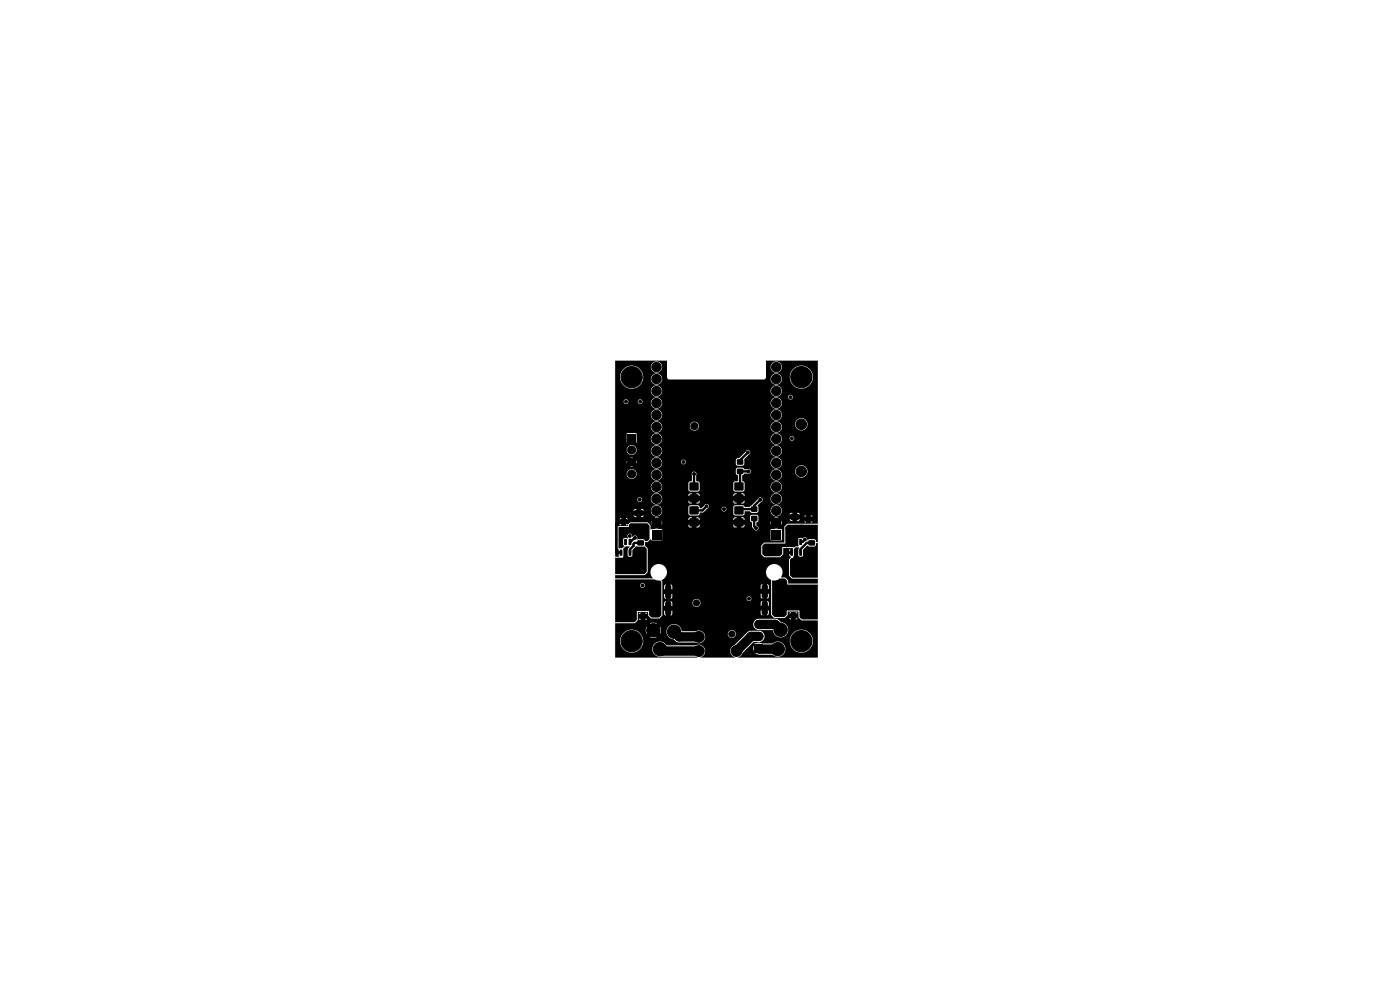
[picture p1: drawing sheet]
<svg xmlns="http://www.w3.org/2000/svg" width="297mm" height="210mm" viewBox="0 0 297 210" stroke-linecap="round" stroke-linejoin="round" font-family="sans-serif">
<g fill="#000" stroke="#000" stroke-width=".21">
<circle cx="134" cy="80" r="2.25"/>
<circle cx="139.3" cy="77.9" r="1"/>
<circle cx="164.7" cy="77.9" r="1"/>
<circle cx="170" cy="80" r="2.25"/>
<circle cx="132.8" cy="85.2" r=".3"/>
<circle cx="134" cy="95.5" r=".85"/>
<circle cx="134" cy="98" r=".85"/>
<circle cx="135.8" cy="85.2" r=".3"/>
<circle cx="139.3" cy="83" r="1"/>
<circle cx="139.3" cy="95.7" r="1"/>
<circle cx="139.3" cy="88" r="1"/>
<circle cx="139.3" cy="85.5" r="1"/>
<circle cx="139.3" cy="98.2" r="1"/>
<circle cx="139.3" cy="80.4" r="1"/>
<circle cx="139.3" cy="90.6" r="1"/>
<circle cx="139.3" cy="93.1" r="1"/>
<circle cx="145" cy="98" r=".3"/>
<circle cx="147.3" cy="90.4" r=".75"/>
<circle cx="158.7" cy="96" r=".3"/>
<circle cx="164.7" cy="98.2" r="1"/>
<circle cx="164.7" cy="90.6" r="1"/>
<circle cx="164.7" cy="88" r="1"/>
<circle cx="164.7" cy="83" r="1"/>
<circle cx="164.7" cy="85.5" r="1"/>
<circle cx="164.7" cy="95.7" r="1"/>
<circle cx="164.7" cy="93.1" r="1"/>
<circle cx="164.7" cy="80.4" r="1"/>
<circle cx="167.7" cy="84.3" r=".3"/>
<circle cx="168" cy="93" r=".3"/>
<circle cx="170" cy="90" r="1.11"/>
<circle cx="170" cy="100" r="1.11"/>
<circle cx="131.8" cy="113.8" r=".3"/>
<circle cx="133.6" cy="113.7" r=".3"/>
<circle cx="133.8" cy="112.6" r=".3"/>
<circle cx="133.9" cy="111.5" r=".3"/>
<circle cx="134" cy="100.5" r=".85"/>
<circle cx="134.7" cy="114.1" r=".3"/>
<circle cx="135.2" cy="113.2" r=".3"/>
<circle cx="135.7" cy="106" r=".3"/>
<circle cx="135.8" cy="113.9" r=".3"/>
<circle cx="136.4" cy="113.2" r=".3"/>
<circle cx="137.2" cy="111.7" r=".3"/>
<circle cx="137.2" cy="112.8" r=".3"/>
<circle cx="137.3" cy="114.2" r=".3"/>
<circle cx="139.3" cy="103.3" r="1"/>
<circle cx="139.3" cy="108.4" r="1"/>
<circle cx="139.3" cy="110.9" r="1"/>
<circle cx="139.3" cy="100.7" r="1"/>
<circle cx="139.3" cy="105.8" r="1"/>
<circle cx="147.2" cy="100.5" r=".3"/>
<circle cx="149.9" cy="107.4" r=".3"/>
<circle cx="153.6" cy="108" r=".3"/>
<circle cx="158.8" cy="100" r=".3"/>
<circle cx="160.4" cy="112.1" r=".3"/>
<circle cx="161.3" cy="106" r=".3"/>
<circle cx="162.6" cy="117.2" r=".3"/>
<circle cx="162.6" cy="115.9" r=".3"/>
<circle cx="164.7" cy="108.4" r="1"/>
<circle cx="164.7" cy="110.9" r="1"/>
<circle cx="164.7" cy="100.7" r="1"/>
<circle cx="164.7" cy="105.8" r="1"/>
<circle cx="164.7" cy="103.3" r="1"/>
<circle cx="166.9" cy="115.7" r=".3"/>
<circle cx="167" cy="112.1" r=".3"/>
<circle cx="167.1" cy="113.9" r=".3"/>
<circle cx="170.1" cy="111.7" r=".3"/>
<circle cx="170.2" cy="113.4" r=".3"/>
<circle cx="170.8" cy="114.4" r=".3"/>
<circle cx="171.6" cy="113.6" r=".3"/>
<circle cx="172.9" cy="113.3" r=".3"/>
<circle cx="172.9" cy="112" r=".3"/>
<circle cx="132.8" cy="129.5" r="1.24"/>
<circle cx="134" cy="136" r="2.25"/>
<circle cx="136.3" cy="124.2" r=".3"/>
<circle cx="138.6" cy="133.7" r="1.42"/>
<circle cx="140" cy="137.7" r="1.42"/>
<circle cx="143" cy="134" r="1.42"/>
<circle cx="147.7" cy="127.9" r=".65"/>
<circle cx="148.3" cy="138.1" r="1.15"/>
<circle cx="148.3" cy="135.1" r="1.15"/>
<circle cx="155.2" cy="134.5" r=".65"/>
<circle cx="156.2" cy="138.1" r="1.15"/>
<circle cx="158.9" cy="127" r=".3"/>
<circle cx="161" cy="132.5" r=".85"/>
<circle cx="161" cy="135" r=".85"/>
<circle cx="165" cy="137.7" r="1.42"/>
<circle cx="165.6" cy="133.6" r="1.41"/>
<circle cx="170" cy="136" r="2.25"/>
<circle cx="171.3" cy="129.3" r="1.24"/>
</g>
<g fill="#000">
<path d="M130.5 76.5h11v3.6l.4 .4h20.2l.3-.2h1.1a1.2 1.2 0 0 0 1.4 1.3 1.2 1.2 0 0 0 .8-1.7h1.8l.4 1.3a2.45 2.45 0 0 0 3.9 .4 2.45 2.45 0 0 0-.9-3.9 2.45 2.45 0 0 0-3.4 2.2l-1.8-.1a1.2 1.2 0 0 0-1.3-.6 1.2 1.2 0 0 0-.9 1.1h-1.1l.1-2.5h1v.2a1.2 1.2 0 0 0 1.8 .9 1.2 1.2 0 0 0 0-2.1 1.2 1.2 0 0 0-1.8 1h-1v-1.3l11 .1v34.4l-6.5 .1-.6 .7v3.3h-4.2l-.7 .7v1.8l.7 .6h3.3l.6-.6 .1-.9h1.3v.2h.1v-.5l-.1 .3h-1.3v-.4h2v.9h-.3v.3h-.4v.5l.4 .1-.5 .6 .1 3.5 .6 .6h5.4v.9l-6.2 .1-.1-.7-.5-.5-1-.2a1.77 1.77 0 0 0-.6-2.5 1.77 1.77 0 0 0-2.5 .8 1.77 1.77 0 0 0 1 2.4v7.3l.5 .6 2.3 .1 .6-.6 .1-.4h2.1l-.4-.3v.3h-1v-.3l-.4 .3h-.3v-.4h2.2l.1 1.3 .6 .6 3.5 .1v7.8h-16.9l.7-.5 .2-.5 1.1-1.1h1.2l.2 1.1 .9 .4h3a1.63 1.63 0 0 0 2.3-.1 1.63 1.63 0 0 0 0-2.2 1.63 1.63 0 0 0-2.3-.1l-3.2-.1-.7 .1-.2 .9h-1.2l1.2-1.2h1.5l.5-.3h5.7l.1 .5a2.45 2.45 0 0 0 3.8 1.6 2.45 2.45 0 0 0-.2-4.1 2.45 2.45 0 0 0-3.7 2l-5.6-.1a1.2 1.2 0 0 0 .2-1.2 1.2 1.2 0 0 0-1-.8h-1.8l-.6 .2-2.8 2.8a1.38 1.38 0 0 0-1 1.4 1.38 1.38 0 0 0 1 1.2h-7.3a1.36 1.36 0 0 0 .9-1.8 1.36 1.36 0 0 0-1.9-.7h-6.2a1.62 1.62 0 0 0-2.9 .2 1.62 1.62 0 0 0 1.8 2.2h7.3l.3 .1-17.4 .1v-3.6h1a2.45 2.45 0 0 0 2.3 2.5 2.45 2.45 0 0 0 2.6-2.1 2.45 2.45 0 0 0-2.1-2.7h2.7l.2 .8 .5-.4 .7 .6-.5 .5 .6 .2 .8-.2-.5-.5 .7-.7 .5 .5 .2-.5h1.2v.2a1.66 1.66 0 0 0 1.5 1.5l.6 .5 .5 .2h3.6a1.36 1.36 0 0 0 1.6-.3 1.36 1.36 0 0 0 .2-1.6h5v.2a.85 .85 0 0 0 1.3 .6 .85 .85 0 0 0 0-1.4 .85 .85 0 0 0-1.3 .6h-5a1.37 1.37 0 0 0-1.8-.5h-2.9a1.64 1.64 0 0 0-1.7-1.5 1.64 1.64 0 0 0-1.6 1.5h-1.2l-.2-.9-.5 .5-.7-.7 .4-.4h20.6l.3 .8 .6 .4 3.3 .1a1.63 1.63 0 0 0 1.6 1.5 1.63 1.63 0 0 0 1.6-1.6 1.63 1.63 0 0 0-1.5-1.6l-.6-.6-.5-.1h-3.7a1.2 1.2 0 0 0-1.1 1.1h-20.6l.1-.1-.1-.1-.7-.1-.6 .2 .5 .5-.7 .7-.5-.5-.2 .6h-2.7a2.45 2.45 0 0 0-2.8 2.3h-1v-3.7h4.1l.6-.5 .1-.5 .6 .3 1.3-.1 .1-.2h-.4v.3h-1v-.3h-.6v-1h2l-.4-.3v.3h-1v-.3l-.6 .3 .1-.4h2.1v.8l.7 .6 29.2-.1 .3 .3h1.1l.4-.3h-.4v.3h-1v-.3h-27.9l.6-.5v-.4h.4l.4 .4h1l.3-.4h18.8l.3 .3h1l.4-.3v-.7h-.4v1h-1v-1h-.3v.7h-18.8v-.6h-.3v1h-1v-1h-.4v.6h-.4v-2.3h.4v.7h1.7v-.8h4.3v.2a.85 .85 0 0 0 .9 .8 .85 .85 0 0 0 .8-1h12.8v.7h1.7v-.7l-.4-.3v1h-1v-1l-.3 .3h-12.8a.85 .85 0 0 0-.8-.8 .85 .85 0 0 0-.9 .8h-4.3l-.3-.3v1.1h-1v-1.1l-.4 .4h-.4v-1.2h.4l.4 .3 17.1-.1v.2a.5 .5 0 0 0 .8 .3 .5 .5 0 0 0 0-.8h2.2l.3 .4h1l.4-.4v-.7h-.4v1.1h-1v-1.1h-.3v.7l-2.6-.1-.4 .4h-15.9l.1-.9h-.3v1h-1v-1h-.4v.7h-.4v-2.4h.4v.7h1.7v-.7h18.8v.6h1.7v-.8l-.4-.2v1h-1v-1l-.3 .4h-18.8l-.3-.3v1h-1v-1l-.4 .3h-.4v-.9l-.2-.3a1.77 1.77 0 0 0 1-2.5 1.77 1.77 0 0 0-2.6-.6 1.77 1.77 0 0 0-.2 2.7l-8-.1v-.6h6.2l.6-.5 .1-5.1-.6-.7v-.7h.6l.6-.6 .3 .2h2l.2-.1-.1-2.2-2.1-.1-.3 .2v-.4h1.7l-.4-.4-.4 .4h-.9v-.5h8l.4 .4h1.7l.3-.4h7.2l.3 .4h1.7l.4-.4v-.2h-.7v.6h-1v-.6h-.7v.2h-7.2v-.2h-.7v.6h-1v-.6h-.7v.2h-8l-.7-.7h.8v.5l.4-.5h.3v.4a.51 .51 0 0 0 .6 .2 .51 .51 0 0 0 .4-.5h.2l.4 .4v-.8l-.4 .4h-.2l-.1-.3-.4-.2-.3 .1-.2 .3h-.3l-.4-.3v.3h-4.3l-.6 .5-.4-.1v.3l.4-.2-.1 .3-2 .1-.1 4.6 .3 .2-.1 .4 .5 .1 .1 .5h-.6l.2 .6h-.9v-6.9h.9l.4 .3v-.3h-1.3v-1h2.7l-.4-.3v.3h-1v-.3l-.4 .3h-.9v-.4h8.4l.4 .4 6.7-.1v.2h2.4v-.2h7.2v.2h2.4v-.2l-.4-.4h-.3v.6h-1v-.6l-.5 .1-.2 .3h-7.2l-.2-.3-.5-.1v.6h-1v-.6h-.3l-.4 .4h-6.7l.4-.3h-9.2v-.5h3.9l.4 .4 24.3-.1v.8l.4 .4 .1 1 .4 .4a.5 .5 0 0 0 .8 .2h2.7v2.2h2.3l.1-.1-.1-2.2-2.1-.1-.2 .2h-2.7l.1-.4h4.2l-.4-.4-.4 .4h-3.4l-.4-.6v-.5l3-.1v.5l.4-.5h.3v.4a.51 .51 0 0 0 .6 .2 .51 .51 0 0 0 .4-.5h.2l.4 .4v-.7h4.8l.4 .3h1.1l.3-.3h-.4v.3h-1v-.3h-5.2v-.1l-.4 .4h-.2a.51 .51 0 0 0-.5-.5 .51 .51 0 0 0-.5 .4h-.3l-.4-.3v.3h-3l.4-.2v-.8h3.4l.4 .4 2.8-.1 .4 .4h1.4l.4-.4h-.6v.4h-1v-.4h-3.4l.4-.3-.3-.1-3.9 .1v-.2h11.5l-.4-.3v.3h-1v-.3l-.4 .3h-9.7l-.4-.4h-1l-.4 .4h-22.7l.2-.3h-.6v.4h-1v-.4h-4.5v-1h7.6a1.2 1.2 0 0 0 1.5 1.2 1.2 1.2 0 0 0 .6-1.9h5.8v1.4l.4 .4 1.8-.1 .3-.6h.7l.8-.8h3.1a.5 .5 0 0 0 .7 .6 .5 .5 0 0 0 .1-.9h1.7v1.4l.4 .4 1.7-.1 .3-.3v-.5h1.1l.4 .3h1l.4-.2v-.3h2.6a1.2 1.2 0 0 0 .7 1.2 1.2 1.2 0 0 0 1.4-.4h4.1l-.4-.3h-.2v.3h-1v-.3h-.4l-.2 .3h-1.9a1.2 1.2 0 0 0-.5-1.9 1.2 1.2 0 0 0-1.6 1.1h-2.6v-.7l-.2-.4 1-.9v-.6h1.8a1.2 1.2 0 0 0 1.6 1.2 1.2 1.2 0 0 0 .4-2 1.2 1.2 0 0 0-2 .6v.2h-1.8a.51 .51 0 0 0-.5-.2 .51 .51 0 0 0-.4 .4l-1.7 1.6h-1.1l-.4-.3h-1.6l-.4 .4-2.1-.1-.4 .4h-3.1a.52 .52 0 0 0 .3-.8 .52 .52 0 0 0-.9 .1l-.6 .6h-.3l-.1-.4-.4-.2h-1.6l-.4 .4h-5.8a1.2 1.2 0 0 0-1.3-.4 1.2 1.2 0 0 0-.8 1.1h-1.5l-.2-.3h-.4v.3h-1v-.3h-.2l-.4 .3h-3.9v-2.4h4.7a.5 .5 0 0 0 .6 .6 .5 .5 0 0 0 .3-.8h2v.2a1.2 1.2 0 0 0 .9 1.1 1.2 1.2 0 0 0 1.3-.6h5.7l.4 .4h1.7l.3-.4h7.2l.3 .4h1.7l.3-.2 .1-.4h-.7v.6h-1v-.6h-.7v.2h-7.2v-.2h-.7v.6h-1v-.6h-.7v.2h-5.7l.2-.7-.3-.7h5.8v.2h2.4v-.2h7.2v.2h2.4v-.2l-.4-.4h-.3v.6h-1v-.6l-.5 .1-.2 .3h-7.2l-.2-.3-.5-.1v.6h-1v-.6l-.4 .1-.3 .3h-5.8a1.2 1.2 0 0 0-1.3-.3 1.2 1.2 0 0 0-.8 1h-2l-.5-.2-.4 .4h-4.7v-2.7h7.6a1.2 1.2 0 0 0 1.5 1.2 1.2 1.2 0 0 0 .6-1.9h5.8v1.4l.4 .4h1.6l.3-.1 .1-.3v-1.4h7.2v1.4l.4 .4 1.7-.1 .3-.3v-.7h5.5a1.2 1.2 0 0 0 1.6 1.2 1.2 1.2 0 0 0 .4-2 1.2 1.2 0 0 0-2 .6v.2h-5.5l-.1-.9-.4-.3v-1.2l.3-.2h5.7a1.2 1.2 0 0 0 1.6 1.3 1.2 1.2 0 0 0 .4-2h3.2v.2a1.31 1.31 0 0 0 2 1 1.31 1.31 0 0 0 0-2.2 1.31 1.31 0 0 0-2 1l-3.2-.1a1.2 1.2 0 0 0-1.3-.2 1.2 1.2 0 0 0-.7 1h-5.7l.1-.1h.7a.51 .51 0 0 0 .7-.5 .51 .51 0 0 0-.7-.5h-.7l-.4-.3-1.3 .1-.1 1.1 .4 .4v1.3h-.7l-.2 .4h-7.2l-.2-.4h-.5v-1.3a.51 .51 0 0 0-.4-.8 .51 .51 0 0 0-.5 .8v1.3h-.5l-.3 .4h-5.8a1.2 1.2 0 0 0-1.3-.4 1.2 1.2 0 0 0-.8 1.1h-7.6v-2.8h2.4v.2a1.06 1.06 0 0 0 1.1 1 1.06 1.06 0 0 0 1.1-1h3v.2a1.2 1.2 0 0 0 1.8 1 1.2 1.2 0 0 0 0-2.1 1.2 1.2 0 0 0-1.8 .9h-3v-.2a1.06 1.06 0 0 0-1.1-.9 1.06 1.06 0 0 0-1.1 .9h-2.4v-1.4h3.8l-.3-.3-.3 .3h-3.2v-1.1h2.4l.1 .4 .2-.4h.3l.2 .5a.5 .5 0 0 0 .5 .1 .5 .5 0 0 0 .3-.5l.5 .3 .1-.2h3v.2a1.2 1.2 0 0 0 1.4 1.1 1.2 1.2 0 0 0 .9-1.5h4.1v.2a.5 .5 0 0 0 .8 .3 .5 .5 0 0 0 0-.8h10.8v.8l.4 .4h1.2l.2-.2v-.5h5.6v.2a1.2 1.2 0 0 0 1.8 .9 1.2 1.2 0 0 0 0-2 1.2 1.2 0 0 0-1.8 .9h-5.6v-.7l.9-.9a.51 .51 0 0 0 .4-.4 .51 .51 0 0 0-.3-.5h4.6v.1a1.2 1.2 0 0 0 1.8 1 1.2 1.2 0 0 0 0-2.1 1.2 1.2 0 0 0-1.8 1l-5-.1-1.7 1.7h-.5l-.2 .4-11.2-.1-.4 .4h-4.1a1.2 1.2 0 0 0-1.2-.9 1.2 1.2 0 0 0-1.1 1.1h-3l-.1-.4-.5 .3-.2-.4a.5 .5 0 0 0-.8 .3h-.3l-.2-.2-.1 .2h-2.4v-.9h3.2l.3 .3 .3-.3h-3.8v-1.6h2.4a1.06 1.06 0 0 0 1 1.1 1.06 1.06 0 0 0 1.2-.9h3v.1a1.2 1.2 0 0 0 1.8 1 1.2 1.2 0 0 0 0-2.1 1.2 1.2 0 0 0-1.8 1h-3v-.2a1.06 1.06 0 0 0-1.1-1 1.06 1.06 0 0 0-1.1 1h-2.4v-3.3h2.4v1.7l.2 .2h1.8l.2-1h3v.2a1.2 1.2 0 0 0 1.3 1.1 1.2 1.2 0 0 0 1.1-1.3h23v.2a1.2 1.2 0 0 0 1.3 1.1 1.2 1.2 0 0 0 1.1-1.4h1.6v.2a.5 .5 0 0 0 .8 .3 .5 .5 0 0 0 0-.8 .5 .5 0 0 0-.8 .3l-1.7-.1a1.2 1.2 0 0 0-1.2-.9 1.2 1.2 0 0 0-1.1 1.1h-23l-.1-.2a1.2 1.2 0 0 0-1.2-.9 1.2 1.2 0 0 0-1.1 1.1h-3v-.9l-.2-.2-4.4 .2v-1.6h7.6a1.2 1.2 0 0 0 1.3 1.3 1.2 1.2 0 0 0 1-1.5h5.9v.2a.95 .95 0 0 0 1 .9 .95 .95 0 0 0 1-.9h15.2v.2a1.2 1.2 0 0 0 1.6 1 1.2 1.2 0 0 0 .6-1.8h3v.2a1.31 1.31 0 0 0 2 1 1.31 1.31 0 0 0 0-2.2 1.31 1.31 0 0 0-2 1l-3.1-.1a1.2 1.2 0 0 0-1.3-.4 1.2 1.2 0 0 0-.8 1.1h-15.2v-.2a.96 .96 0 0 0-1-.9 .96 .96 0 0 0-1 .9h-5.9a1.2 1.2 0 0 0-1.2-.9 1.2 1.2 0 0 0-1.1 1.1h-7.6v-2.6h7.6v.2a1.2 1.2 0 0 0 1.3 1.1 1.2 1.2 0 0 0 1.1-1.3h23v.2a1.2 1.2 0 0 0 1.8 1 1.2 1.2 0 0 0 0-2.1 1.2 1.2 0 0 0-1.8 .9h-23l-.1-.1a1.2 1.2 0 0 0-1.2-1 1.2 1.2 0 0 0-1.1 1.1h-7.6v-2.8h1.8v.2a.5 .5 0 0 0 .6 .4 .5 .5 0 0 0 .4-.6h2v.2a.51 .51 0 0 0 .4 .4 .51 .51 0 0 0 .6-.3h1.8v.2a1.2 1.2 0 0 0 1.3 1.1 1.2 1.2 0 0 0 1.1-1.3h23v.2a1.2 1.2 0 0 0 1.8 .9 1.2 1.2 0 0 0 0-2 1.2 1.2 0 0 0-1.8 .9h-23l-.1-.2a1.2 1.2 0 0 0-1.2-.9 1.2 1.2 0 0 0-1.1 1.1h-1.8a.5 .5 0 0 0-.4-.7 .5 .5 0 0 0-.6 .4l-2-.1a.5 .5 0 0 0-.6-.3 .5 .5 0 0 0-.4 .4h-1.8v-.9h36.7v.1a.51 .51 0 0 0 .8 .4 .51 .51 0 0 0 0-.9 .51 .51 0 0 0-.8 .4h-36.7v-1.3h7.6v.1a1.2 1.2 0 0 0 1.3 1.2 1.2 1.2 0 0 0 1.1-1.3h23v.1a1.2 1.2 0 0 0 1.8 1 1.2 1.2 0 0 0 0-2.1 1.2 1.2 0 0 0-1.8 1h-23l-.1-.2a1.2 1.2 0 0 0-1.2-.9 1.2 1.2 0 0 0-1.1 1.1h-7.6v-3h1l.4 1.3a2.45 2.45 0 0 0 2.6 1.2 2.45 2.45 0 0 0 1.9-2.1h1.7v.2a1.2 1.2 0 0 0 1.8 .9 1.2 1.2 0 0 0 0-2 1.2 1.2 0 0 0-1.8 .9h-1.7l.1-.2a2.43 2.43 0 0 0-1.5-2.3h3.1v.2a1.2 1.2 0 0 0 1.8 .9 1.2 1.2 0 0 0 0-2.1 1.2 1.2 0 0 0-1.8 1l-3.2-.1a2.45 2.45 0 0 0-3.4 2.2h-1zM133.2 92.1h1.6v1.7h-1.6zM156.4 97.5h1.2v1h-1.2zM156.4 99.5h1.2v1h-1.2zM131.6 112.2h1.4v1.1h-1.4zM131.6 110.1h1.4v1.1h-1.4zM131.5 114.3l.5 .1v1.2l-.5-.1zM131.5 116.6l.5 .1v1.2l-.5-.1zM132.4 114.3l.6 .1-.1 1.2-.5-.1zM132.4 116.6l.6 .1-.1 1.2-.5-.1zM132.2 116.4l.5-.5h.9l-.5 .8 .1 1.2 .3 .2 .6-.1 .1-1.3 .7-.8h1.8l.5 .5v4.9l-.5 .5h-6.2v-3.5h1.7zM133.4 114.3l.5 .1v1.2l-.5-.1z"/>
<path d="M133.4 116.6l.5 .1v1.2l-.5-.1zM132.3 118.9l3.3-.1 .2 .3-.1 1.9-.2 .2h-3.1l-.2-.2zM134.7 108.2h1.6v1.2h-1.6zM134.7 111.4h1.6v1.2h-1.6zM135.2 114.6h1.4v1.1h-1.4zM135.2 116.7h1.4v1.1h-1.4zM131.2 111.8h2.2v-.4l.4-.4h3.5l.5 .5v2.8l-.5 .5h-.4l-.4-.4h-1.4a.54 .54 0 0 0-.1-.7 .54 .54 0 0 0-.7 0l-.2 .2a.54 .54 0 0 0-.3-.7 .54 .54 0 0 0-.7 .3 .54 .54 0 0 0 .2 .7l-.8-.1-.2 .1-.1 1.3 .2 .4-.4 .4h-.8zM138.3 112.4h2v2h-2zM146.3 102.4h1.9v1.6h-1.9zM146.3 104.9h1.9v1.6h-1.9zM146.3 107.5h1.9v1.6h-1.9zM146.3 110h1.9v1.6h-1.9z"/>
<path d="M155.8 110h1.9v1.6h-1.9zM155.8 107.5h1.9v1.6h-1.9zM155.8 104.9h1.9v1.6h-1.9zM155.8 102.4h1.9v1.6h-1.9zM159.4 109.5h1.2v1h-1.2zM159.4 107.5h1.2v1h-1.2zM163.7 112.4h2v2h-2zM167.7 114.3l.5 .1v1.2l-.5-.1zM167.7 116.6l.5 .1v1.2l-.5-.1zM168.6 114.3l.6 .1-.1 1.2-.5-.1zM168.6 116.6l.6 .1-.1 1.2-.5-.1zM167.8 109h1.6v1.2h-1.6z"/>
<path d="M167.8 112.2h1.6v1.2h-1.6zM169.6 114.3l.5 .1v1.2l-.5-.1zM169.6 116.6l.5 .1v1.2l-.5-.1zM170.8 111.7h1.4v1h-1.4zM170.8 109.6h1.4v1h-1.4zM168.3 118.9l3.3-.1 .1 .3v1.9l-.2 .2h-3.1l-.2-.2zM171.5 114.6h1.4v1.1h-1.4zM171.5 116.7h1.4v1.1h-1.4zM168.4 116.5l.4-.4h.7l-.2 .6 .1 1.2 .2 .2h.5l.2-.2 .1-1.3 .9-.9 .3 .2h1.2l.3-.2v-.5h.4v7.3h-5.4l-.5-.4v-3.4l.3-.3h.4l.2-.6zM161.7 115.8l.5-.5h4.4v-3.5l.5-.5h6.4v3.7h-.4v-.4l-.3-.2h-1.2l-.3 .2a.57 .57 0 0 0-.4-.6 .57 .57 0 0 0-.7 .2l-.5-.1-.3 .1v1.6l-.1 .1h-.6l-.3 .3-.1-.1h-2.4v1.4l-.5 .5h-3.2l-.5-.5zM132.3 124.9l3.3-.1 .2 .3-.1 1.9-.2 .2h-3.1l-.2-.2zM135.7 128.1h1.4v1.1h-1.4z"/>
<path d="M135.7 130.2h1.4v1.1h-1.4zM130.5 122.9h8.3l1.2 .2 .3 .3v7.1l-.5 .5h-1.6l-.5-.5v-.9h-2.6v1.9l-.5 .5h-4.1v-7.9h5.3a.5 .5 0 0 0 .7 .6 .5 .5 0 0 0 .2-.8 .5 .5 0 0 0-.9 .1v.1h-5.3zM138 127.8l1-.1 .3 .2v2.3l-.2 .2h-.9l-.2-.1zM138 124.2h1l.3 .1v2.3l-.2 .2-.9 .1-.2-.2zM141.2 127.8l1-.1 .2 .2v2.3l-.1 .2h-1l-.2-.1zM141.2 124.2h1l.2 .1v2.3l-.1 .2-1 .1-.2-.2zM161.6 127.7h1l.3 .1v2.3l-.2 .2-.9 .1-.2-.2zM161.6 124.2l1-.1 .3 .1v2.3l-.2 .3h-.9l-.2-.2zM160.1 136.7h1.7v1.7h-1.7zM164.8 127.7h1l.2 .1v2.3l-.1 .2-1 .1-.2-.2zM164.8 124.2l1-.1 .2 .1v2.3l-.1 .3h-1l-.2-.2zM163.8 123.2l.1-.1a1.89 1.89 0 0 0 1.6-.4h1l.5 .5v.8h6.5v7.4h-3.4l-.5-.5v-1.4h-2.7v.9l-.5 .5h-2.1l-.5-.5z"/>
<path d="M167.6 128h1.4v1.1h-1.4zM167.6 130.1h1.4v1.1h-1.4zM168.3 124.9l3.3-.1 .1 .3v1.9l-.2 .2h-3.1l-.2-.2z"/>
</g>
<path d="M158.7 96l-1.7 1.7v.3M132.3 110.7h-1.1l-.4 .4v6l.1 .1h.8M134.6 114.1l-1 .9M135.9 115.2h-1.3l-.2 .2v.4l-.8 .8v.6M147.2 100.6v2.6M147.2 100.6h.1M149.9 107.4l-.9 .9h-1.8M158.8 100h-1.8v3l-.2 .2M160 110v1.6l.4 .5M161.3 106l-1.3 1.3v.7h-3l-.2 .3M170.7 114.5l-.5 .5h-.4M172.2 115.2h-1l-1.4 1.3v.7" fill="none" stroke="#000" stroke-width=".5"/>
<path d="M140 137.7l.4 .4h7.8M143 134l1.1 1.1h4.1M161 132.5h3.5l1.1 1.1M161 135h-1.7l-3.1 3.1M161 137.5l.2 .2h3.8" fill="none" stroke="#000" stroke-width="2"/>
</svg>
